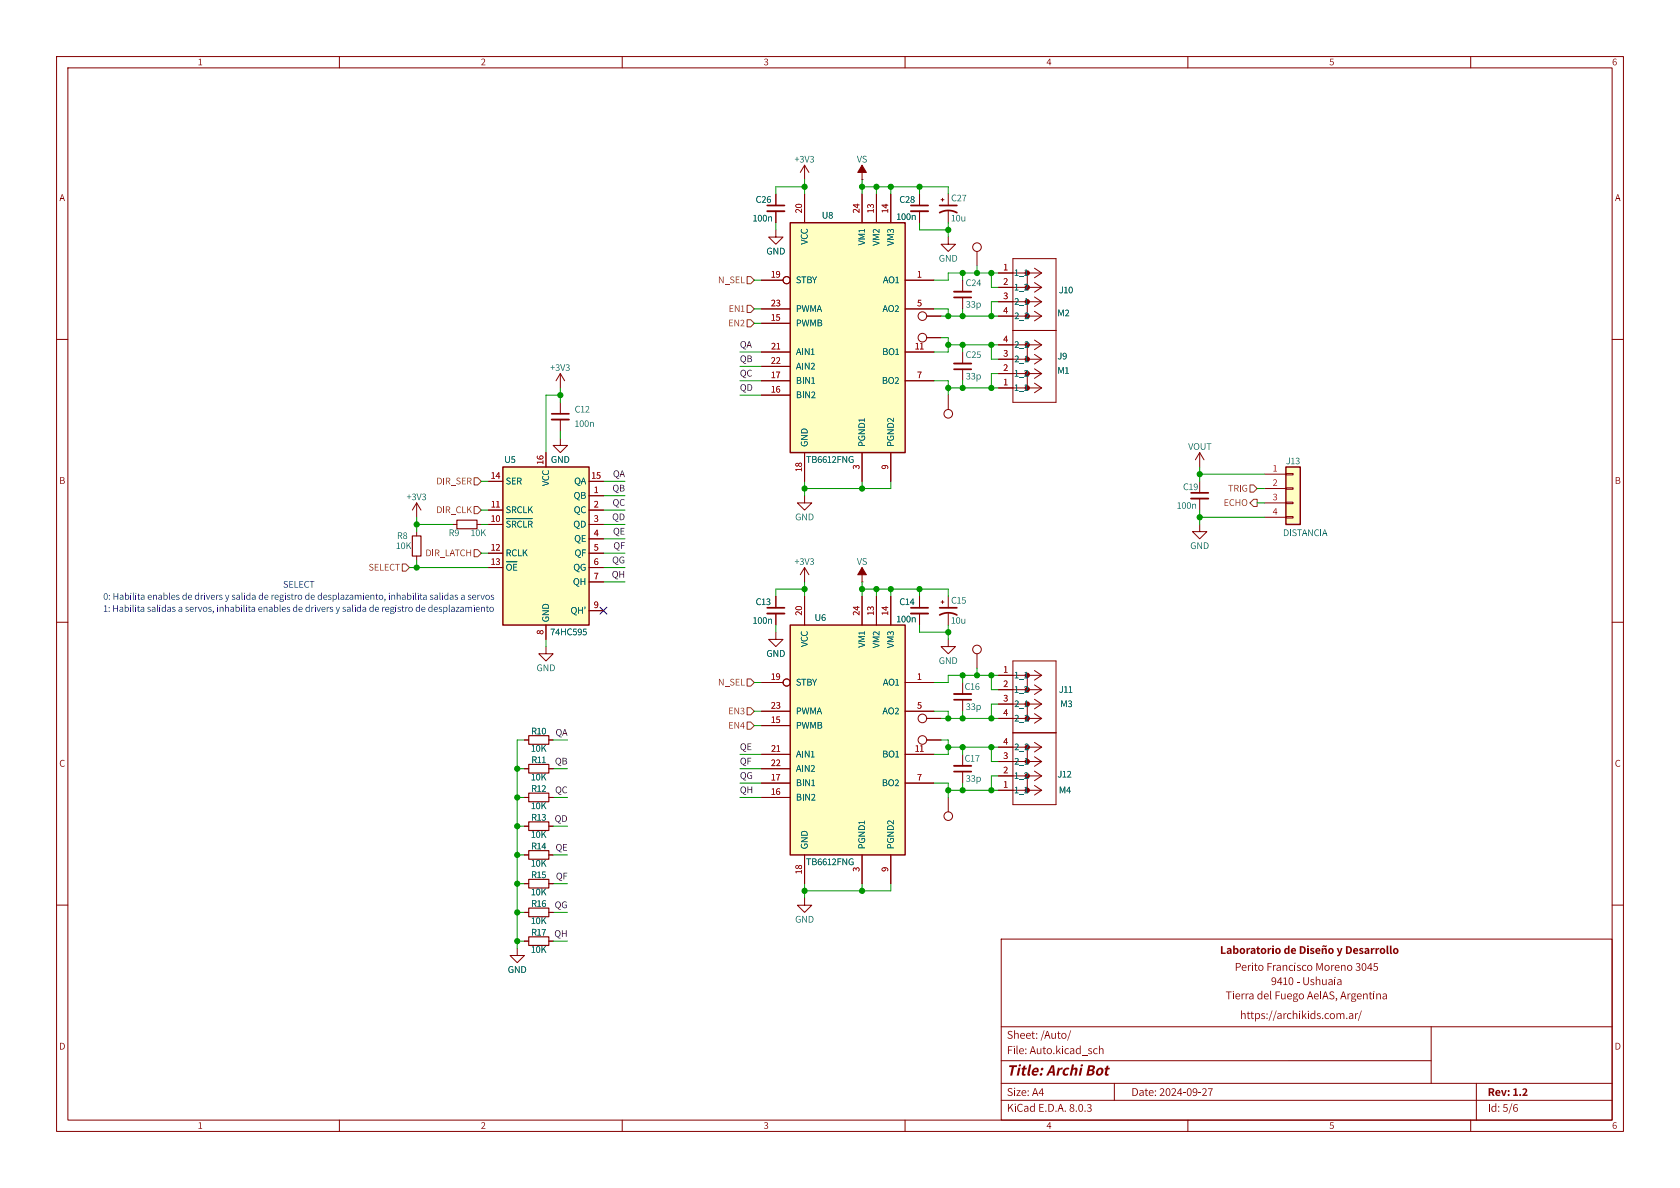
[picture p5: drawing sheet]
<svg xmlns="http://www.w3.org/2000/svg" width="297mm" height="210mm" viewBox="0 0 297 210" stroke-linecap="round" stroke-linejoin="round" font-family="sans-serif">
<defs><g id="words">
<text font-size="2.8" fill="#840000" x="178" y="191.2">Title:ArchiBot</text>
<g font-size="2.1" fill="#840000">
<text x="236.3" y="169.4">yDesarrollo</text>
<text x="178" y="184.4">Sheet:/Auto/</text>
<text x="219.2" y="180.9">https://archikids.com.ar/</text>
<text x="178" y="187.1">File:Auto.kicad_sch</text>
<text x="178" y="197.3">KiCadE.D.A.8.0.3</text>
<text x="178" y="194.5">Size:A4</text>
<text x="200" y="194.5">Date:2024-09-27</text>
<text x="263" y="194.5">Rev:1.2</text>
<text x="263" y="197.3">Id:5/6</text>
</g>
<g font-size="1.8" fill="#840000">
<text x="35" y="12.2">1</text>
<text x="85" y="12.2">2</text>
<text x="135" y="12.2">3</text>
<text x="185" y="12.2">4</text>
<text x="235" y="12.2">5</text>
<text x="285" y="12.2">6</text>
<text x="10.5" y="36.2">A</text>
<text x="285.5" y="36.2">A</text>
<text x="10.5" y="86.2">B</text>
<text x="285.5" y="86.2">B</text>
<text x="93.9" y="130.5">R10 QA</text>
<text x="10.5" y="136.2">C</text>
<text x="93.9" y="135.5">R11 QB</text>
<text x="285.5" y="136.2">C</text>
<text x="93.9" y="140.6">R12 QC</text>
<text x="93.9" y="145.7">R13 QD</text>
<text x="93.9" y="155.9">R15 QF</text>
<text x="93.9" y="150.8">R14 QE</text>
<text x="93.9" y="160.9">R16 QG</text>
<text x="93.9" y="166">R17 QH</text>
<text x="10.4" y="186.2">D</text>
<text x="285.4" y="186.2">D</text>
<text x="35" y="200.2">1</text>
<text x="85" y="200.2">2</text>
<text x="135" y="200.2">3</text>
<text x="185" y="200.2">4</text>
<text x="235" y="200.2">5</text>
<text x="285" y="200.2">6</text>
</g>
<g font-size="1.8" fill="#006464">
<text x="140.5" y="29.4">+3V3</text>
<text x="151.5" y="29.4">VS</text>
<text x="133.1" y="39.8">100n</text>
<text x="133.6" y="36.5">C26</text>
<text x="145.3" y="39.3">U8</text>
<text x="158.5" y="39.5">100n</text>
<text x="159" y="36.5">C28</text>
<text x="168.1" y="36.2">C27</text>
<text x="168.1" y="39.8">10u</text>
<text x="135.5" y="45.6">GND</text>
<text x="143.4" y="43.2" transform="rotate(-90 143.4 43.2)">VCC</text>
<text x="153.6" y="43.4" transform="rotate(-90 153.6 43.4)">VM1</text>
<text x="156.1" y="43.4" transform="rotate(-90 156.1 43.4)">VM2</text>
<text x="158.7" y="43.4" transform="rotate(-90 158.7 43.4)">VM3</text>
<text x="166" y="46.9">GND</text>
<text x="140.7" y="50.7">STBY</text>
<text x="156.1" y="50.7">AO1</text>
<text x="170.7" y="51.2">C24</text>
<text x="179.3" y="49.4">1_1</text>
<text x="179.3" y="52">1_2</text>
<text x="187.2" y="52.5">J10</text>
<text x="140.7" y="58.3">PWMB</text>
<text x="140.7" y="55.8">PWMA</text>
<text x="156" y="55.8">AO2</text>
<text x="170.8" y="55">33p</text>
<text x="179.3" y="54.5">2_1</text>
<text x="179.3" y="57.1">2_2</text>
<text x="186.9" y="56.5">M2</text>
<text x="140.7" y="63.4">AIN1</text>
<text x="140.7" y="65.9">AIN2</text>
<text x="156" y="63.4">BO1</text>
<text x="170.7" y="63.9">C25</text>
<text x="179.3" y="64.7">2_1</text>
<text x="179.3" y="62.1">2_2</text>
<text x="186.9" y="64.2">J9</text>
<text x="97.3" y="66.2">+3V3</text>
<text x="140.7" y="71">BIN2</text>
<text x="140.7" y="68.5">BIN1</text>
<text x="155.9" y="68.5">BO2</text>
<text x="170.8" y="67.7">33p</text>
<text x="179.3" y="69.8">1_1</text>
<text x="179.3" y="67.2">1_2</text>
<text x="186.9" y="66.7">M1</text>
<text x="101.6" y="73.6">C12</text>
<text x="101.6" y="76.1">100n</text>
<text x="89.2" y="82.5">U5</text>
<text x="97.4" y="82.5">GND</text>
<text x="142.5" y="82.5">TB6612FNG</text>
<text x="143.4" y="79" transform="rotate(-90 143.4 79)">GND</text>
<text x="153.6" y="79" transform="rotate(-90 153.6 79)">PGND1</text>
<text x="158.7" y="79" transform="rotate(-90 158.7 79)">PGND2</text>
<text x="210.1" y="80.2">VOUT</text>
<text x="227.3" y="82.7">J13</text>
<text x="71.9" y="89.1">+3V3</text>
<text x="89.4" y="86.3">SER</text>
<text x="97.7" y="85.9" transform="rotate(-90 97.7 85.9)">VCC</text>
<text x="101.4" y="88.8">QB</text>
<text x="101.5" y="86.3">QA</text>
<text x="209.1" y="87.3">C19</text>
<text x="70.2" y="95.9">R8</text>
<text x="79.3" y="95.4">R9</text>
<text x="83.2" y="95.4">10K</text>
<text x="89.4" y="93.9">~{SRCLR}</text>
<text x="89.4" y="91.3">SRCLK</text>
<text x="101.4" y="93.9">QD</text>
<text x="101.4" y="91.3">QC</text>
<text x="140.6" y="92.6">GND</text>
<text x="208.1" y="90.6">100n</text>
<text x="226.8" y="95.4">DISTANCIA</text>
<text x="70" y="97.7">10K</text>
<text x="89.4" y="99">RCLK</text>
<text x="89.4" y="101.5">~{OE}</text>
<text x="101.4" y="101.5">QG</text>
<text x="101.5" y="96.4">QE</text>
<text x="101.6" y="99">QF</text>
<text x="140.5" y="100.5">+3V3</text>
<text x="151.5" y="100.5">VS</text>
<text x="210.4" y="97.7">GND</text>
<text x="101.3" y="104">QH</text>
<text x="133.6" y="107.6">C13</text>
<text x="159" y="107.6">C14</text>
<text x="168.1" y="107.3">C15</text>
<text x="97.3" y="112.9">74HC595</text>
<text x="97.7" y="110" transform="rotate(-90 97.7 110)">GND</text>
<text x="100.9" y="109.1">QH'</text>
<text x="133.1" y="110.9">100n</text>
<text x="144" y="110.4">U6</text>
<text x="158.5" y="110.6">100n</text>
<text x="168.1" y="110.9">10u</text>
<text x="94.9" y="119.3">GND</text>
<text x="135.5" y="116.7">GND</text>
<text x="143.4" y="114.4" transform="rotate(-90 143.4 114.4)">VCC</text>
<text x="153.6" y="114.5" transform="rotate(-90 153.6 114.5)">VM1</text>
<text x="156.1" y="114.6" transform="rotate(-90 156.1 114.6)">VM2</text>
<text x="158.7" y="114.6" transform="rotate(-90 158.7 114.6)">VM3</text>
<text x="166" y="118">GND</text>
<text x="140.7" y="121.8">STBY</text>
<text x="156.1" y="121.8">AO1</text>
<text x="170.5" y="122.6">C16</text>
<text x="179.3" y="120.6">1_1</text>
<text x="179.3" y="123.1">1_2</text>
<text x="179.3" y="125.6">2_1</text>
<text x="187.2" y="123.1">J11</text>
<text x="187.5" y="125.6">M3</text>
<text x="93.9" y="130.5">R10</text>
<text x="140.7" y="129.4">PWMB</text>
<text x="140.7" y="126.9">PWMA</text>
<text x="156" y="126.9">AO2</text>
<text x="170.8" y="126.1">33p</text>
<text x="179.3" y="128.2">2_2</text>
<text x="93.9" y="133.5">10K</text>
<text x="93.9" y="135.5">R11</text>
<text x="140.7" y="134.5">AIN1</text>
<text x="140.7" y="137.1">AIN2</text>
<text x="156" y="134.5">BO1</text>
<text x="170.5" y="135.3">C17</text>
<text x="179.3" y="135.8">2_1</text>
<text x="179.3" y="133.3">2_2</text>
<text x="93.9" y="143.7">10K</text>
<text x="93.9" y="138.6">10K</text>
<text x="93.9" y="140.6">R12</text>
<text x="140.7" y="142.1">BIN2</text>
<text x="140.7" y="139.6">BIN1</text>
<text x="155.9" y="139.6">BO2</text>
<text x="170.8" y="138.8">33p</text>
<text x="179.3" y="140.9">1_1</text>
<text x="179.3" y="138.3">1_2</text>
<text x="186.9" y="138.1">J12</text>
<text x="187.2" y="140.9">M4</text>
<text x="93.9" y="148.7">10K</text>
<text x="93.9" y="145.7">R13</text>
<text x="93.9" y="153.8">10K</text>
<text x="93.9" y="155.9">R15</text>
<text x="93.9" y="150.8">R14</text>
<text x="142.5" y="153.6">TB6612FNG</text>
<text x="143.4" y="150.1" transform="rotate(-90 143.4 150.1)">GND</text>
<text x="153.6" y="150.1" transform="rotate(-90 153.6 150.1)">PGND1</text>
<text x="158.7" y="150.1" transform="rotate(-90 158.7 150.1)">PGND2</text>
<text x="93.9" y="158.9">10K</text>
<text x="93.9" y="160.9">R16</text>
<text x="93.9" y="164">10K</text>
<text x="93.9" y="166">R17</text>
<text x="140.6" y="163.7">GND</text>
<text x="89.8" y="172.6">GND</text>
<text x="93.9" y="169.1">10K</text>
</g>
<g font-size="1.8" fill="#a90000">
<text x="142" y="37.7" transform="rotate(-90 142 37.7)">20</text>
<text x="152.1" y="37.7" transform="rotate(-90 152.1 37.7)">24</text>
<text x="154.7" y="37.7" transform="rotate(-90 154.7 37.7)">13</text>
<text x="157.2" y="37.7" transform="rotate(-90 157.2 37.7)">14</text>
<text x="136.3" y="49.3">19</text>
<text x="162.2" y="49.3">1</text>
<text x="177.4" y="50.5">2</text>
<text x="177.4" y="53.1">3</text>
<text x="177.4" y="48">1</text>
<text x="136.3" y="54.4">23</text>
<text x="136.3" y="56.9">15</text>
<text x="162.1" y="54.4">5</text>
<text x="177.4" y="55.6">4</text>
<text x="136.3" y="64.5">22</text>
<text x="136.3" y="62">21</text>
<text x="161.8" y="62">11</text>
<text x="177.4" y="65.8">2</text>
<text x="177.4" y="63.2">3</text>
<text x="177.4" y="60.7">4</text>
<text x="136.3" y="69.6">16</text>
<text x="136.3" y="67.1">17</text>
<text x="162.1" y="67.1">7</text>
<text x="177.4" y="68.3">1</text>
<text x="96.3" y="82.1" transform="rotate(-90 96.3 82.1)">16</text>
<text x="142" y="83.4" transform="rotate(-90 142 83.4)">18</text>
<text x="152.1" y="83" transform="rotate(-90 152.1 83)">3</text>
<text x="157.2" y="83" transform="rotate(-90 157.2 83)">9</text>
<text x="225" y="83.6">1</text>
<text x="86.8" y="84.8">14</text>
<text x="86.8" y="89.9">11</text>
<text x="104.6" y="84.8">15</text>
<text x="105" y="89.9">2</text>
<text x="105" y="87.4">1</text>
<text x="225" y="86.1">2</text>
<text x="225" y="88.6">3</text>
<text x="86.8" y="92.5">10</text>
<text x="105" y="92.5">3</text>
<text x="105" y="95">4</text>
<text x="225" y="91.2">4</text>
<text x="86.8" y="97.5">12</text>
<text x="86.8" y="100.1">13</text>
<text x="105" y="97.5">5</text>
<text x="105" y="100.1">6</text>
<text x="105" y="102.6">7</text>
<text x="105" y="107.7">9</text>
<text x="96.3" y="112.2" transform="rotate(-90 96.3 112.2)">8</text>
<text x="142" y="108.8" transform="rotate(-90 142 108.8)">20</text>
<text x="152.1" y="108.8" transform="rotate(-90 152.1 108.8)">24</text>
<text x="154.7" y="108.8" transform="rotate(-90 154.7 108.8)">13</text>
<text x="157.2" y="108.8" transform="rotate(-90 157.2 108.8)">14</text>
<text x="177.4" y="119.1">1</text>
<text x="136.3" y="125.5">23</text>
<text x="136.3" y="120.4">19</text>
<text x="162.1" y="125.5">5</text>
<text x="162.2" y="120.4">1</text>
<text x="177.4" y="121.7">2</text>
<text x="177.4" y="124.2">3</text>
<text x="136.3" y="128">15</text>
<text x="177.4" y="131.8">4</text>
<text x="177.4" y="126.7">4</text>
<text x="136.3" y="135.6">22</text>
<text x="136.3" y="133.1">21</text>
<text x="161.8" y="133.1">11</text>
<text x="177.4" y="136.9">2</text>
<text x="177.4" y="134.4">3</text>
<text x="136.3" y="140.7">16</text>
<text x="136.3" y="138.2">17</text>
<text x="162.1" y="138.2">7</text>
<text x="177.4" y="139.4">1</text>
<text x="142" y="154.5" transform="rotate(-90 142 154.5)">18</text>
<text x="152.1" y="154.1" transform="rotate(-90 152.1 154.1)">3</text>
<text x="157.2" y="154.1" transform="rotate(-90 157.2 154.1)">9</text>
</g>
<g font-size="1.8" fill="#725600">
<text x="126.9" y="50.7">N_SEL</text>
<text x="128.7" y="58.3">EN2</text>
<text x="128.8" y="55.8">EN1</text>
<text x="77.1" y="86.3">DIR_SER</text>
<text x="217.1" y="87.5">TRIG</text>
<text x="77.1" y="91.3">DIR_CLK</text>
<text x="216.3" y="90.1">ECHO</text>
<text x="65.2" y="101.5">SELECT</text>
<text x="75.2" y="99">DIR_LATCH</text>
<text x="126.9" y="121.8">N_SEL</text>
<text x="128.7" y="126.9">EN3</text>
<text x="128.7" y="129.4">EN4</text>
</g>
<g font-size="1.8" fill="#0f0f0f">
<text x="130.8" y="64.2">QB</text>
<text x="130.8" y="61.7">QA</text>
<text x="130.8" y="66.8">QC</text>
<text x="130.8" y="69.3">QD</text>
<text x="108.3" y="87.1">QB</text>
<text x="108.3" y="89.6">QC</text>
<text x="108.4" y="84.6">QA</text>
<text x="108.2" y="92.2">QD</text>
<text x="108.4" y="94.7">QE</text>
<text x="108.2" y="99.8">QG</text>
<text x="108.4" y="97.3">QF</text>
<text x="108.2" y="102.3">QH</text>
<text x="130.8" y="132.8">QE</text>
<text x="130.8" y="135.4">QF</text>
<text x="130.8" y="137.9">QG</text>
<text x="130.8" y="140.4">QH</text>
</g>
<g font-size="1.8" fill="#0000c2">
<text x="18.2" y="106.7">0:Habilitaenablesdedriversysalidaderegistrodedesplazamiento,inhabilita salidasaservos</text>
<text x="50" y="104.5">SELECT</text>
<text x="18.3" y="108.8">1:Habilitasalidasaservos,inhabilita enablesdedriversysalidaderegistrodedesplazamiento</text>
</g>
</g></defs>
<g fill="none" stroke="#840000" stroke-width=".18">
<path d="M10 10h277v190h-277zM12 12h273v186h-273zM60 10v2M110 10v2M160 10v2M210 10v2M260 10v2M10 60h2M285 60h2M10 110h2M285 110h2M10 160h2"/>
<path d="M285 160h2M177 166h108v32h-108zM60 198v2M110 198v2M160 198v2M177 194.5h108M177 191.5h108M210 198v2M253 187.5h-76M260 198v2"/>
</g>
<g fill="#840000">
<path d="M179.7 184.8h.2v1.6l-.2-.2z"/>
<path d="M186.7 184.8h.2v1.1l.4-.6h.2l-.3 .4 .4 .6h-.2l-.3-.5-.2 .3v.2h-.2z"/>
<path d="M190.9 184.8h.2v1.5l-.2-.1a.43 .43 0 0 1-.5 .1 .43 .43 0 0 1-.2-.5h.1l.2 .4h.2l.2-.1v-.6l-.3-.1-.3 .4h-.1a.45 .45 0 0 1 .2-.4 .45 .45 0 0 1 .5 0z"/>
<path d="M194.3 184.8h.1v.7l.4-.2 .2 .2 .1 .8h-.2v-.6a.26 .26 0 0 0-.2-.3 .26 .26 0 0 0-.3 .2v.7h-.1z"/>
<circle cx="180.3" cy="188.3" r=".22"/>
<circle cx="191.3" cy="188.3" r=".22"/>
</g>
<path d="M177 181.5h108" fill="none" stroke="#840000" stroke-width=".18"/>
<g fill="#840000">
<path d="M215.8 167.3h.3v1.1h.6v.2h-.9z"/>
<path d="M216.9 167.7a.48 .48 0 0 1 .5-.1 .48 .48 0 0 1 .3 .4v.6h-.2v-.1a.34 .34 0 0 1-.4 .1 .34 .34 0 0 1-.2-.3l.4 .1 .1-.1v-.2l-.5 .2 .1-.2 .4-.1-.1-.2-.3 .1z"/>
<path d="M218 167.2h.3v.5a.48 .48 0 0 1 .7 .4 .48 .48 0 0 1-.8 .4v.1h-.2v-.7h.3v.4a.26 .26 0 0 0 .4-.2 .26 .26 0 0 0-.4-.2h-.3z"/>
<path d="M219.3 167.7a.52 .52 0 0 1 .8 .1 .52 .52 0 0 1-.3 .8 .52 .52 0 0 1-.7-.5h.3a.25 .25 0 0 0 .4 .3 .25 .25 0 0 0 0-.5 .21 .21 0 0 0-.3-.1 .21 .21 0 0 0-.1 .3h-.3z"/>
<path d="M220.4 167.6h.2v.2l.2-.2h.2v.2l-.4 .2v.6h-.2z"/>
<path d="M221.1 167.7a.48 .48 0 0 1 .5-.1 .48 .48 0 0 1 .3 .4v.6h-.2v-.1a.34 .34 0 0 1-.4 .1 .34 .34 0 0 1-.2-.3l.4 .1 .2-.1v-.2l-.6 .2 .1-.2 .5-.1-.2-.2-.3 .1z"/>
<path d="M222.3 167.3h.2v.3h.3v.2h-.3v.5v.1h.3v.2h-.4l-.1-.1-.1-.7h-.1v-.2h.1z"/>
<path d="M223 167.7a.52 .52 0 0 1 .8 .1 .52 .52 0 0 1-.3 .8 .52 .52 0 0 1-.6-.5h.3a.25 .25 0 0 0 .3 .3 .25 .25 0 0 0 .1-.5 .21 .21 0 0 0-.3-.1 .21 .21 0 0 0-.1 .3h-.3z"/>
<path d="M224.1 167.6h.2l.1 .2 .2-.2h.2l-.1 .2-.3 .2v.6h-.3z"/>
<path d="M224.9 167.6h.3v1h-.3z"/>
<path d="M225.6 167.7a.52 .52 0 0 1 .8 .1 .52 .52 0 0 1-.3 .8 .52 .52 0 0 1-.7-.5h.3a.25 .25 0 0 0 .4 .3 .25 .25 0 0 0 0-.5 .21 .21 0 0 0-.3-.1 .21 .21 0 0 0-.1 .3h-.3z"/>
<path d="M227.7 167.2h.3v1.4h-.3v-.1a.43 .43 0 0 1-.5 .1 .43 .43 0 0 1-.2-.5h.3l.2 .3 .2-.1-.1-.5h-.2l-.1 .3h-.3l.2-.5 .5 .1z"/>
<path d="M228.4 167.7a.46 .46 0 0 1 .5-.1 .46 .46 0 0 1 .2 .6h-.7v-.2l.5-.1a.28 .28 0 0 0-.5 .2 .28 .28 0 0 0 .4 .3h.2l.1 .1a.55 .55 0 0 1-.8 0 .55 .55 0 0 1 .1-.8z"/>
<path d="M229.8 167.3h.4a.69 .69 0 0 1 .6 .6 .69 .69 0 0 1-.6 .7h-.4v-.2h.3a.45 .45 0 0 0 .4-.5 .45 .45 0 0 0-.4-.4v.9h-.3z"/>
<path d="M231.1 167.6h.3v1h-.3z"/>
<path d="M231.7 167.7l.5-.1 .2 .1-.2 .2a.17 .17 0 0 0-.2-.1 .17 .17 0 0 0-.1 .1 .4 .4 0 0 1 .5 .6 .4 .4 0 0 1-.7 .1l-.1-.1 .1-.2 .4 .1-.2-.2a.31 .31 0 0 1-.3-.2 .31 .31 0 0 1 .1-.3z"/>
<path d="M232.7 167.7a.46 .46 0 0 1 .6-.1 .46 .46 0 0 1 .1 .6h-.7v-.2l.5-.1a.28 .28 0 0 0-.5 .2 .28 .28 0 0 0 .4 .3h.2l.1 .1a.55 .55 0 0 1-.8 0 .55 .55 0 0 1 .1-.8z"/>
<path d="M233.7 167.6h.2v.1a.36 .36 0 0 1 .4-.1 .36 .36 0 0 1 .3 .4v.6h-.3v-.6a.18 .18 0 0 0-.1-.2 .18 .18 0 0 0-.3 .1v.7h-.2z"/>
<path d="M233.8 167.2l.2-.1 .3 .1 .3-.1-.1 .2-.2 .1-.3-.1-.2 .1z"/>
<path d="M234.9 167.7a.52 .52 0 0 1 .9 .1 .52 .52 0 0 1-.3 .8 .52 .52 0 0 1-.7-.5h.3a.25 .25 0 0 0 .3 .3 .25 .25 0 0 0 .1-.5 .21 .21 0 0 0-.3-.1 .21 .21 0 0 0-.1 .3h-.3z"/>
<path d="M245.1 167.2h.3l.1 1.4h-.3l-.1-.2z"/>
<path d="M245.7 167.2h.3l.1 1.4h-.3l-.1-.2z"/>
<path d="M218.5 170.2h.4a.42 .42 0 0 1 .5 .4 .42 .42 0 0 1-.5 .5h-.3v.5h-.1v-.7a.53 .53 0 0 0 .7-.3l-.1-.2h-.5v.5h-.1z"/>
<path d="M219.7 170.7a.42 .42 0 0 1 .5-.1 .42 .42 0 0 1 .2 .5h-.8v-.1h.6a.32 .32 0 0 0-.4-.3 .32 .32 0 0 0-.1 .6l.2 .2 .4-.1v.1a.53 .53 0 0 1-.7-.1 .53 .53 0 0 1 .1-.7z"/>
<path d="M220.6 170.6h.1l.1 .2 .2-.2h.2l-.4 .3v.7h-.2z"/>
<path d="M221.3 170.6h.2v1h-.2z"/>
<path d="M221.9 170.3h.1v.3h.3v.1h-.3v.6l.3 .3h-.2l-.2-.1v-.8h-.2v-.1h.2z"/>
<path d="M222.6 170.7a.49 .49 0 0 1 .7 .1 .49 .49 0 0 1-.2 .7 .49 .49 0 0 1-.7-.3v-.1h.2a.35 .35 0 0 0 .5 .4 .35 .35 0 0 0 .1-.6l-.4-.2-.2 .4h-.2z"/>
<path d="M224.1 170.2h.8v.2h-.7v.4h.6v.2h-.6v.6h-.1z"/>
<path d="M225 170.6h.2v.2l.2-.2h.2l-.4 .3v.7h-.2z"/>
<path d="M225.7 170.7a.42 .42 0 0 1 .5-.1 .42 .42 0 0 1 .2 .4v.6l-.1-.1a.35 .35 0 0 1-.4 .1 .35 .35 0 0 1-.3-.3h.2a.26 .26 0 0 0 .2 .2 .26 .26 0 0 0 .3-.1v-.3l-.7 .2 .1-.2 .4-.1a.19 .19 0 0 0 .1-.3 .19 .19 0 0 0-.3 0l-.1 .1z"/>
<path d="M226.8 170.6h.1v.1l.3-.1 .3 .1 .1 .9h-.2v-.6a.26 .26 0 0 0-.2-.3 .26 .26 0 0 0-.3 .2v.7h-.1z"/>
<path d="M228 170.7l.4-.1 .2 .1-.1 .1a.36 .36 0 0 0-.5 .3 .36 .36 0 0 0 .6 .3v.1a.52 .52 0 0 1-.7-.1 .52 .52 0 0 1 .1-.7z"/>
<path d="M228.9 170.6h.1v1h-.1z"/>
<path d="M229.4 170.6h.4l.2 .1-.1 .1a.22 .22 0 0 0-.3-.2 .22 .22 0 0 0-.1 .3 .22 .22 0 0 0 .2 .2 .35 .35 0 0 1 .1 .5 .35 .35 0 0 1-.5-.1l.1-.1a.23 .23 0 0 0 .3 .2 .23 .23 0 0 0 .1-.3 .23 .23 0 0 0-.3-.2l-.2-.2z"/>
<path d="M230.3 170.7l.4-.1 .2 .1v.1a.36 .36 0 0 0-.6 .3 .36 .36 0 0 0 .6 .3l.1 .1a.52 .52 0 0 1-.8-.1 .52 .52 0 0 1 .1-.7z"/>
<path d="M231.2 170.7a.49 .49 0 0 1 .7 .1 .49 .49 0 0 1-.1 .7 .49 .49 0 0 1-.7-.3v-.1h.1a.35 .35 0 0 0 .5 .4 .35 .35 0 0 0 .1-.6l-.3-.2-.3 .4h-.1z"/>
<path d="M232.7 170.2h.2l.4 1.1 .4-1.1h.1v1.4h-.1v-1.2l-.4 1.1h-.1l-.4-1.1 .1 1.2h-.2z"/>
<path d="M234.3 170.7a.49 .49 0 0 1 .7 .1 .49 .49 0 0 1-.2 .7 .49 .49 0 0 1-.7-.3v-.1h.2a.35 .35 0 0 0 .5 .4 .35 .35 0 0 0 .1-.6l-.4-.2-.2 .4h-.2z"/>
<path d="M235.3 170.6h.2v.2l.2-.2h.2l-.4 .3v.7h-.2z"/>
<path d="M236.1 170.7a.42 .42 0 0 1 .5-.1 .42 .42 0 0 1 .2 .5h-.7v-.1h.6a.32 .32 0 0 0-.5-.3 .32 .32 0 0 0-.1 .6l.3 .2 .3-.1 .1 .1a.53 .53 0 0 1-.8-.1 .53 .53 0 0 1 .1-.7z"/>
<path d="M237.1 170.6h.1v.1l.3-.1 .3 .1 .1 .9h-.2v-.6a.26 .26 0 0 0-.2-.3 .26 .26 0 0 0-.3 .2v.7h-.1z"/>
<path d="M238.3 170.7a.49 .49 0 0 1 .7 .1 .49 .49 0 0 1-.2 .7 .49 .49 0 0 1-.7-.3v-.1h.2a.35 .35 0 0 0 .5 .4 .35 .35 0 0 0 .1-.6l-.4-.2-.2 .4h-.2z"/>
<path d="M239.7 170.4a.39 .39 0 0 1 .6-.1 .39 .39 0 0 1-.1 .6 .42 .42 0 0 1 .2 .7 .42 .42 0 0 1-.7-.1v-.2a.32 .32 0 0 0 .4 .3 .32 .32 0 0 0 .2-.4 .32 .32 0 0 0-.4-.2v-.1a.28 .28 0 0 0 .4-.2 .28 .28 0 0 0-.2-.4 .28 .28 0 0 0-.3 .2z"/>
<path d="M240.9 170.4a.52 .52 0 0 1 .6 .1 .52 .52 0 0 1 .1 .6 .45 .45 0 0 1-.5 .5 .45 .45 0 0 1-.4-.6l.2-.1v.2a.31 .31 0 0 0 .3 .4 .31 .31 0 0 0 .2-.5 .37 .37 0 0 0 0-.4 .37 .37 0 0 0-.5-.1v.4h-.2z"/>
<path d="M242.3 170.3h.1v1.3h-.1v-1.2l-.4 .7h.7v.1h-.9z"/>
<path d="M242.9 170.3h.7v.1h-.6v.4a.46 .46 0 0 1 .6 .3 .46 .46 0 0 1-.3 .6 .46 .46 0 0 1-.6-.2l.1-.1a.33 .33 0 0 0 .5 .1 .33 .33 0 0 0 .1-.4 .33 .33 0 0 0-.5-.1z"/>
<path d="M224.9 172.9a.62 .62 0 0 1 .7 .2 .62 .62 0 0 1-.1 .8l-.3 .3-.4-.2 .1-.1a.5 .5 0 0 0 .6-.2 .5 .5 0 0 0-.1-.6 .27 .27 0 0 0-.4-.1 .27 .27 0 0 0 0 .5 .27 .27 0 0 0 .4-.2h.1a.39 .39 0 0 1-.6 .2 .39 .39 0 0 1 0-.6z"/>
<path d="M226.3 172.8h.2v1.3h-.1v-1.1l-.5 .6h.8v.2h-.9z"/>
<path d="M226.9 172.9l.4-.1v1.2h.3v.1h-.7v-.1h.3v-1h-.3z"/>
<path d="M228 172.9a.52 .52 0 0 1 .6 .1 .52 .52 0 0 1 0 .6 .45 .45 0 0 1-.5 .6 .45 .45 0 0 1-.3-.7l.1-.1a.32 .32 0 0 0 .1 .5 .32 .32 0 0 0 .4-.1 .64 .64 0 0 0-.3-.9l-.2 .5h-.1z"/>
<path d="M229.2 173.5h.5v.2h-.5z"/>
<path d="M230.4 172.7h.2v.9a.35 .35 0 0 0 .3 .4 .35 .35 0 0 0 .3-.4v-.9h.2v.9a.5 .5 0 0 1-.5 .6 .5 .5 0 0 1-.5-.6z"/>
<path d="M231.8 173.2l.4-.1 .1 .1v.1a.22 .22 0 0 0-.3-.1 .22 .22 0 0 0-.2 .2 .22 .22 0 0 0 .3 .2 .35 .35 0 0 1 .1 .5 .35 .35 0 0 1-.5-.1h.1a.23 .23 0 0 0 .3 .1 .23 .23 0 0 0 .1-.3 .23 .23 0 0 0-.3-.2l-.2-.2z"/>
<path d="M232.6 172.6h.2v.7l.3-.2 .3 .2v.8h-.1v-.6a.26 .26 0 0 0-.2-.3 .26 .26 0 0 0-.3 .2v.7h-.2z"/>
<path d="M233.7 173.1h.2v.6a.25 .25 0 0 0 .2 .3 .25 .25 0 0 0 .3-.2v-.7h.1v1h-.1v-.1l-.4 .2-.3-.3z"/>
<path d="M234.9 173.2a.42 .42 0 0 1 .4-.1 .42 .42 0 0 1 .3 .4v.6l-.1-.1a.35 .35 0 0 1-.4 .2 .35 .35 0 0 1-.3-.3h.2a.26 .26 0 0 0 .2 .1 .26 .26 0 0 0 .2-.1v-.3l-.6 .3 .1-.2 .4-.2a.19 .19 0 0 0 .1-.3 .19 .19 0 0 0-.3 0l-.2 .1z"/>
<path d="M235.9 173.1h.2v1h-.2z"/>
<path d="M236.4 173.2a.42 .42 0 0 1 .5-.1 .42 .42 0 0 1 .3 .4v.6l-.2-.1a.35 .35 0 0 1-.4 .2 .35 .35 0 0 1-.2-.3h.1a.26 .26 0 0 0 .3 .1 .26 .26 0 0 0 .2-.1v-.3l-.6 .3 .1-.3 .4-.1a.21 .21 0 0 0 0-.3 .21 .21 0 0 0-.4 .1z"/>
<path d="M216.7 175.3h1v.1h-.4v1.2h-.1v-1.2h-.5z"/>
<path d="M218 175.6h.1v1h-.1z"/>
<path d="M218.5 175.7a.42 .42 0 0 1 .6 0 .42 .42 0 0 1 .1 .5h-.7v-.1h.6a.32 .32 0 0 0-.4-.3 .32 .32 0 0 0-.1 .5l.2 .2h.4v.1a.53 .53 0 0 1-.7-.1 .53 .53 0 0 1 0-.8z"/>
<path d="M219.5 175.6h.1l.1 .2 .1-.2h.2l-.3 .4v.6h-.2z"/>
<path d="M220.2 175.6h.1l.1 .2 .2-.2h.2l-.4 .4v.6h-.2z"/>
<path d="M220.9 175.7a.42 .42 0 0 1 .4-.1 .42 .42 0 0 1 .3 .4v.6l-.1-.1a.35 .35 0 0 1-.4 .2 .35 .35 0 0 1-.3-.3h.2a.26 .26 0 0 0 .2 .2 .26 .26 0 0 0 .3-.2v-.3l-.7 .3 .2-.3 .4-.1a.21 .21 0 0 0-.1-.3 .21 .21 0 0 0-.3 .1z"/>
<path d="M223 175.2h.2v1.4l-.2-.1a.43 .43 0 0 1-.5 .1 .43 .43 0 0 1-.2-.5h.1l.2 .4h.2l.2-.1v-.6l-.3-.1-.3 .4h-.1a.45 .45 0 0 1 .2-.4 .45 .45 0 0 1 .5 0z"/>
<path d="M223.6 175.7a.42 .42 0 0 1 .5 0 .42 .42 0 0 1 .2 .5h-.7v-.1h.6a.32 .32 0 0 0-.5-.3 .32 .32 0 0 0-.1 .5l.2 .2h.4l.1 .1a.53 .53 0 0 1-.8-.1 .53 .53 0 0 1 .1-.8z"/>
<path d="M224.5 175.2h.2l.1 1.5-.2-.2z"/>
<path d="M225.5 175.3h.8v.1h-.6v.5h.5v.1h-.5v.6h-.2z"/>
<path d="M226.5 175.6h.1v.7a.25 .25 0 0 0 .2 .2 .25 .25 0 0 0 .3-.1v-.8h.2v1h-.2v-.1l-.3 .2-.3-.3z"/>
<path d="M227.7 175.7a.42 .42 0 0 1 .5 0 .42 .42 0 0 1 .2 .5h-.7v-.1h.6a.32 .32 0 0 0-.5-.3 .32 .32 0 0 0-.1 .5l.2 .2h.4l.1 .1a.53 .53 0 0 1-.8-.1 .53 .53 0 0 1 .1-.8z"/>
<path d="M228.7 175.7l.8-.1v.2h-.2a.4 .4 0 0 1-.1 .4 .4 .4 0 0 1-.4 .1v.2h.1a.37 .37 0 0 1 .6 .3 .49 .49 0 0 1-.4 .3 .49 .49 0 0 1-.5-.3l.6 .2a.17 .17 0 0 0 .2-.2 .17 .17 0 0 0-.3-.1l-.3-.1-.2 .2 .1-.5-.1-.3h.2a.23 .23 0 0 0 .3 .2 .23 .23 0 0 0 0-.4 .23 .23 0 0 0-.3 .1l-.2 .1z"/>
<path d="M229.8 175.7a.49 .49 0 0 1 .7 .1 .49 .49 0 0 1-.2 .7 .49 .49 0 0 1-.7-.2v-.2h.2a.35 .35 0 0 0 .4 .4 .35 .35 0 0 0 .1-.6l-.3-.2-.2 .4h-.2z"/>
<path d="M231.5 175.3h.2l.5 1.3h-.2l-.4-1.2-.4 1.2h-.1z"/>
<path d="M231.3 176.1h.6v.1h-.6z"/>
<path d="M232.4 175.7a.42 .42 0 0 1 .6 0 .42 .42 0 0 1 .1 .5h-.7v-.1h.6a.32 .32 0 0 0-.4-.3 .32 .32 0 0 0-.2 .5l.3 .2h.3l.1 .1a.53 .53 0 0 1-.7-.1 .53 .53 0 0 1 0-.8z"/>
<path d="M233.4 175.3h.2v1.3h-.2z"/>
<path d="M234.2 175.3h.2l.5 1.3h-.2l-.4-1.2-.4 1.2h-.1z"/>
<path d="M234 176.1h.6v.1h-.6z"/>
<path d="M235.2 175.4l.4-.1 .3 .1-.1 .1a.27 .27 0 0 0-.4-.1 .27 .27 0 0 0 0 .4l.2 .1a.44 .44 0 0 1 .2 .7 .44 .44 0 0 1-.7-.1v-.1a.32 .32 0 0 0 .4 .2 .32 .32 0 0 0 .1-.5l-.5-.3z"/>
<path d="M236.2 176.5a.22 .22 0 0 1 .2 .2 .22 .22 0 0 1-.3 .2l.2-.2v-.2v.1h-.1z"/>
<path d="M237.4 175.3h.2l.4 1.3h-.1l-.4-1.2-.4 1.2h-.2z"/>
<path d="M237.2 176.1h.6v.1h-.6z"/>
<path d="M238.2 175.6h.2v.2l.2-.2h.2l-.4 .4v.6h-.2z"/>
<path d="M239 175.7l.8-.1v.2h-.3a.4 .4 0 0 1 0 .4 .4 .4 0 0 1-.4 .1v.2h.1a.37 .37 0 0 1 .6 .3 .49 .49 0 0 1-.5 .3 .49 .49 0 0 1-.5-.3l.6 .2a.17 .17 0 0 0 .2-.2 .17 .17 0 0 0-.2-.1l-.3-.1-.3 .2 .2-.5-.1-.3h.1a.23 .23 0 0 0 .4 .2 .23 .23 0 0 0 0-.4 .23 .23 0 0 0-.4 .1l-.1 .1z"/>
<path d="M240 175.7a.42 .42 0 0 1 .5 0 .42 .42 0 0 1 .2 .5h-.7v-.1h.6a.32 .32 0 0 0-.5-.3 .32 .32 0 0 0-.1 .5l.3 .2h.3l.1 .1a.53 .53 0 0 1-.7-.1 .53 .53 0 0 1 0-.8z"/>
<path d="M241 175.6h.1v.2l.3-.2 .3 .1 .1 .9h-.2v-.6a.26 .26 0 0 0-.2-.3 .26 .26 0 0 0-.3 .2v.7h-.1z"/>
<path d="M242.2 175.3h.1v.3h.3v.2h-.3v.5l.3 .3-.2 .1-.2-.2-.1-.7h-.1v-.2h.2z"/>
<path d="M242.8 175.6h.2v1h-.2z"/>
<path d="M243.3 175.6h.1l.1 .2 .3-.2 .2 .1 .1 .9h-.1v-.6a.26 .26 0 0 0-.2-.3 .26 .26 0 0 0-.3 .2v.7h-.2z"/>
<path d="M244.4 175.7a.42 .42 0 0 1 .5-.1 .42 .42 0 0 1 .3 .4v.6l-.2-.1a.35 .35 0 0 1-.3 .2 .35 .35 0 0 1-.3-.3h.1a.26 .26 0 0 0 .3 .2 .26 .26 0 0 0 .2-.2v-.3l-.6 .3 .1-.3 .4-.1a.21 .21 0 0 0 0-.3 .21 .21 0 0 0-.3 .1z"/>
<circle cx="225.1" cy="167.3" r=".16"/>
<circle cx="231.2" cy="167.3" r=".16"/>
<circle cx="221.4" cy="170.3" r=".11"/>
<circle cx="228.9" cy="170.3" r=".11"/>
<circle cx="236" cy="172.8" r=".11"/>
<circle cx="218" cy="175.3" r=".11"/>
<circle cx="242.9" cy="175.3" r=".11"/>
</g>
<g fill="none" stroke="#840000" stroke-width=".18">
<path d="M162.6 34.3v2M162.6 37.3v2.1M166.4 35.3h.5M166.6 35.1v.5M167.6 34.3v2M167.6 37.3v2.1M163.8 59.7h2.6M167.6 41.9v1.3h1.3l-1.3 1.3-1.2-1.3h1.2M172.7 44.5v2.5M170.2 62.2v2.1M170.2 65.3v2M212.1 80v2.6"/>
<path d="M212.1 85.1v2M212.1 88.1v2.1M212.1 80l-.8 1.3M212.1 80l.8 1.3M166.4 106.4h.5M166.6 106.2v.5M167.6 113v1.3h1.3l-1.3 1.3-1.2-1.3h1.2M167.6 105.4v2M167.6 108.5v2M172.7 115.6v2.5M163.8 127h2.6M167.6 141v2.5"/>
<path d="M197 191.5v3M253 181.5v10M261 191.5v6.5"/>
<circle cx="163.1" cy="59.7" r=".76"/>
<circle cx="172.7" cy="43.7" r=".76"/>
<circle cx="172.7" cy="114.8" r=".76"/>
<circle cx="163.1" cy="127" r=".76"/>
<circle cx="167.6" cy="144.3" r=".76"/>
</g>
<path d="M161 37.3h3.1M168.7 64.3h3M210.6 88.1h3" fill="none" stroke="#840000" stroke-width=".33"/>
<path d="M161 36.3h3.1M166.1 37.6a3.2 3.2 0 0 1 3.1 0M166.1 36.3h3.1M168.7 65.3h3M210.6 87.1h3M166.1 108.7a3.2 3.2 0 0 1 3.1 0M166.1 107.4h3.1" fill="none" stroke="#840000" stroke-width=".3"/>
<path d="M227.3 82.6h2.6v10.1h-2.6z" fill="#ffffc2"/>
<g fill="none" stroke="#840000" stroke-width=".18">
<path d="M137.2 34.3v2M137.2 37.3v2.1M142.2 29.2v2.6M142.2 29.2l-.7 1.3M142.2 29.2l.8 1.3M152.4 31.8h.1M152.4 29.2v2.6M142.2 87.6v1.3h1.3l-1.3 1.3-1.2-1.3h1.2M212.1 92.7v1.3h1.3l-1.3 1.3-1.3-1.3h1.3M223.5 83.8h3.8M223.5 86.4h3.8M223.5 88.9h3.8"/>
<path d="M223.5 91.4h3.8M227.3 91.3h1.3v.3h-1.3zM227.3 88.8h1.3v.2h-1.3zM227.3 86.2h1.3v.3h-1.3zM227.3 83.7h1.3v.2h-1.3zM137.2 111.8v1.2h1.2l-1.2 1.3-1.3-1.3h1.3M137.2 105.4v2M137.2 108.5v2M142.2 100.3l-.7 1.3M142.2 100.3v2.6M142.2 100.3l.8 1.3M152.4 102.9h.1"/>
<path d="M152.4 100.3v2.6M162.6 105.4v2M162.6 108.5v2M92.7 166.4h.8"/>
</g>
<path d="M227.3 82.6h2.6v10.1h-2.6z" fill="none" stroke="#840000" stroke-width=".25"/>
<g fill="#840000" stroke="#840000" stroke-width=".18">
<path d="M152.4 100.3l.8 1.3h-1.6z"/>
<path d="M152.4 29.2l.8 1.3h-1.6z"/>
</g>
<path d="M93.5 165.6h3.5v1.5h-3.5z" fill="none" stroke="#840000" stroke-width=".2"/>
<path d="M135.6 37.3h3.1M135.6 108.5h3.1M161 108.5h3.1" fill="none" stroke="#840000" stroke-width=".33"/>
<path d="M135.6 36.3h3.1M135.6 107.4h3.1M161 107.4h3.1" fill="none" stroke="#840000" stroke-width=".3"/>
<path d="M139.7 110.5h20.3v40.6h-20.3z" fill="#ffffc2"/>
<path d="M139.7 110.5h20.3v40.6h-20.3z" fill="none" stroke="#840000" stroke-width=".25"/>
<g fill="none" stroke="#840000" stroke-width=".18">
<path d="M137.2 40.6v1.3h1.2l-1.2 1.3-1.3-1.3h1.3M170.2 49.5v2.1M170.2 52.6v2M176.5 55.9h7.6M176.5 53.3h7.6M176.5 50.8h7.6M176.5 48.3h7.6M179.1 58.4h7.6M179.1 45.7h7.6v25.4h-7.6zM181.6 48.3v2.5M181.6 53.3v2.6M182.9 55l1.2 .9"/>
<path d="M182.9 52.5l1.2 .8M182.9 50l1.2 .8M182.9 47.4l1.2 .9M184.1 55.9l-1.2 .8M184.1 53.3l-1.2 .9M184.1 50.8l-1.2 .8M184.1 48.3l-1.2 .8M167.6 69.9v2.5M176.5 61h7.6M176.5 63.5h7.6M176.5 66h7.6M176.5 68.6h7.6"/>
<path d="M181.6 61v2.5M181.6 66v2.6M182.9 60.1l1.2 .9M182.9 62.7l1.2 .8M182.9 65.2l1.2 .8M182.9 67.7l1.2 .9M184.1 61l-1.2 .8M184.1 63.5l-1.2 .8M184.1 66l-1.2 .9M184.1 68.6l-1.2 .8M142.2 105.4v5.1M152.4 105.4v5.1"/>
<path d="M154.9 105.4v5.1M157.5 105.4v5.1M176.5 119.4h7.6M179.1 116.8h7.6v25.4h-7.6zM181.6 119.4v2.5M182.9 118.5l1.2 .9M184.1 119.4l-1.2 .8M134.6 120.7h3.8M134.6 133.4h5.1M134.6 128.3h5.1M134.6 138.4h5.1M134.6 135.9h5.1"/>
<path d="M134.6 125.7h5.1M160 120.7h5.1M160 133.4h5.1M160 138.4h5.1M160 125.7h5.1M163.8 130.8h2.6M170.2 120.7v2M170.2 123.7v2M170.2 133.4v2M170.2 136.4v2M176.5 132.1h7.6M176.5 134.6h7.6"/>
<path d="M176.5 137.2h7.6M176.5 139.7h7.6M176.5 127h7.6M176.5 124.5h7.6M176.5 121.9h7.6M179.1 129.5h7.6M181.6 124.5v2.5M181.6 132.1v2.5M181.6 137.2v2.5M182.9 131.2l1.2 .9M182.9 133.8l1.2 .8M182.9 136.3l1.2 .9"/>
<path d="M182.9 138.9l1.2 .8M182.9 126.2l1.2 .8M182.9 123.6l1.2 .9M182.9 121.1l1.2 .8M184.1 132.1l-1.2 .8M184.1 134.6l-1.2 .9M184.1 137.2l-1.2 .8M184.1 139.7l-1.2 .8M184.1 127l-1.2 .8M184.1 124.5l-1.2 .8M184.1 121.9l-1.2 .9M134.6 141h5.1"/>
<path d="M142.2 151.1v5.1M152.4 151.1v5.1M157.5 151.1v5.1M91.4 167.6v1.3h1.3l-1.3 1.3-1.2-1.3h1.2"/>
<circle cx="167.6" cy="73.2" r=".76"/>
<circle cx="139.1" cy="120.6" r=".63"/>
<circle cx="163.1" cy="130.8" r=".76"/>
</g>
<path d="M168.7 51.6h3M168.7 122.7h3M168.7 135.4h3" fill="none" stroke="#840000" stroke-width=".33"/>
<path d="M168.7 52.6h3M168.7 123.7h3M168.7 136.4h3" fill="none" stroke="#840000" stroke-width=".3"/>
<path d="M139.7 39.4h20.3v40.6h-20.3z" fill="#ffffc2"/>
<path d="M139.7 39.4h20.3v40.6h-20.3z" fill="none" stroke="#840000" stroke-width=".25"/>
<g fill="none" stroke="#840000" stroke-width=".18">
<path d="M142.2 34.3v5.1M152.4 34.3v5.1M154.9 34.3v5.1M157.5 34.3v5.1M134.6 49.5h3.8M134.6 57.2h5.1M134.6 54.6h5.1M160 49.5h5.1M160 54.6h5.1M163.8 55.9h2.6M99.1 77.5v1.2h1.2l-1.2 1.3-1.3-1.3h1.3M99.1 66v2.6"/>
<path d="M99.1 71.1v2.1M99.1 74.2v2M99.1 66l-.8 1.3M99.1 66l.7 1.3M134.6 62.2h5.1M134.6 69.9h5.1M134.6 67.3h5.1M134.6 64.8h5.1M160 62.2h5.1M160 67.3h5.1M73.7 88.9l-.8 1.3M73.7 88.9v2.5"/>
<path d="M73.7 94v.7M73.7 98.3v.8M73.7 88.9l.7 1.3M142.2 80v5.1M152.4 80v5.1M157.5 80v5.1M92.7 156.2h.8M92.7 146.1h.8M92.7 151.1h.8M92.7 141h.8M142.2 158.8v1.2h1.3l-1.3 1.3-1.2-1.3h1.2M92.7 161.3h.8"/>
<circle cx="139.1" cy="49.5" r=".63"/>
<circle cx="163.1" cy="55.9" r=".76"/>
</g>
<path d="M72.9 94.7h1.5v3.6h-1.5zM93.5 155.4h3.5v1.6h-3.5zM93.5 145.3h3.5v1.5h-3.5zM93.5 150.4h3.5v1.5h-3.5zM93.5 140.2h3.5v1.5h-3.5zM93.5 160.5h3.5v1.6h-3.5z" fill="none" stroke="#840000" stroke-width=".2"/>
<path d="M97.5 74.2h3.1" fill="none" stroke="#840000" stroke-width=".33"/>
<path d="M97.5 73.2h3.1" fill="none" stroke="#840000" stroke-width=".3"/>
<path d="M88.9 82.6h15.2v27.9h-15.2z" fill="#ffffc2"/>
<path d="M88.9 82.6h15.2v27.9h-15.2z" fill="none" stroke="#840000" stroke-width=".25"/>
<g fill="none" stroke="#840000" stroke-width=".18">
<path d="M80 92.7h.8M84.3 92.7h.8M86.4 90.2h2.5M104.1 87.6h2.6M104.1 90.2h2.6M104.1 92.7h2.6M104.1 95.3h2.6M104.1 97.8h2.6M96.5 114.3v1.3h1.3l-1.3 1.2-1.3-1.2h1.3M96.5 110.5v2.5M104.1 100.3h2.6M104.1 102.9h2.6"/>
<path d="M104.1 108h2.6M92.7 130.8h.8M92.7 135.9h.8"/>
</g>
<path d="M89.5 91.7h4.6" fill="none" stroke="#006464" stroke-width=".18"/>
<path d="M80.8 91.9h3.5v1.6h-3.5zM93.5 130h3.5v1.6h-3.5zM93.5 135.1h3.5v1.6h-3.5z" fill="none" stroke="#840000" stroke-width=".2"/>
<path d="M132.1 48.9h.6l.6 .6-.6 .7h-.6zM132.1 56.5h.6l.6 .7-.6 .6h-.6zM132.1 54h.6l.6 .6-.6 .6h-.6zM221 85.7h.6l.6 .7-.6 .6h-.6zM221.6 88.3h.6v1.2h-.6l-.6-.6zM132.1 125.1h.6l.6 .6-.6 .7h-.6zM132.1 120h.6l.6 .7-.6 .6h-.6zM132.1 127.6h.6l.6 .7-.6 .6h-.6z" fill="none" stroke="#725600" stroke-width=".18"/>
<g fill="#0000c2">
<path d="M22.1 104.8h.1v.5a.4 .4 0 0 1 .6 .3 .4 .4 0 0 1-.6 .3l-.1 .1v-.6h.1v.4a.3 .3 0 0 0 .4 0 .3 .3 0 0 0 0-.4 .3 .3 0 0 0-.4 0h-.1z"/>
<path d="M23.5 104.8h.1l.1 1.2-.2-.1z"/>
<path d="M28.9 104.8h.1v.5a.4 .4 0 0 1 .7 .3 .4 .4 0 0 1-.7 .3l-.1 .1v-.6h.1v.4a.3 .3 0 0 0 .4 0 .3 .3 0 0 0 0-.4 .3 .3 0 0 0-.4 0h-.1z"/>
<path d="M29.9 104.8h.1l.1 1.2-.2-.1z"/>
<path d="M32.9 104.8h.1v1.2l-.1-.1a.36 .36 0 0 1-.5 .1 .36 .36 0 0 1-.2-.4h.2l.1 .3h.2l.2-.1v-.5h-.3l-.2 .3h-.2a.38 .38 0 0 1 .2-.4 .38 .38 0 0 1 .5 0z"/>
<path d="M35.1 104.8h.1v1.2l-.1-.1a.36 .36 0 0 1-.5 .1 .36 .36 0 0 1-.1-.4h.1l.1 .3h.2l.2-.1v-.5h-.3l-.2 .3h-.1a.38 .38 0 0 1 .1-.4 .38 .38 0 0 1 .5 0z"/>
<path d="M42.7 104.8h.1l.1 1.2-.2-.1z"/>
<path d="M44.1 104.8h.2v1.2l-.2-.1a.36 .36 0 0 1-.4 .1 .36 .36 0 0 1-.2-.4h.2l.1 .3h.2l.1-.1v-.5h-.3l-.1 .3h-.2a.38 .38 0 0 1 .2-.4 .38 .38 0 0 1 .4 0z"/>
<path d="M46.4 104.8h.1v1.2l-.1-.1a.36 .36 0 0 1-.5 .1 .36 .36 0 0 1-.2-.4h.2l.1 .3h.2l.2-.1v-.5h-.3l-.2 .3h-.2a.38 .38 0 0 1 .2-.4 .38 .38 0 0 1 .5 0z"/>
<path d="M54.6 104.8h.1v1.2l-.1-.1a.36 .36 0 0 1-.5 .1 .36 .36 0 0 1-.2-.4h.2l.1 .3h.2l.2-.1v-.5h-.3l-.2 .3h-.2a.38 .38 0 0 1 .2-.4 .38 .38 0 0 1 .5 0z"/>
<path d="M56.8 104.8h.1v1.2l-.1-.1a.36 .36 0 0 1-.5 .1 .36 .36 0 0 1-.1-.4h.1l.1 .3h.2l.2-.1v-.5h-.3l-.2 .3h-.1a.38 .38 0 0 1 .1-.4 .38 .38 0 0 1 .5 0z"/>
<path d="M59.8 104.8h.1l.1 1.2-.2-.1z"/>
<path d="M70.1 104.8h.2v.5l.3-.2 .2 .2v.7h-.1v-.6l-.2-.1-.2 .1v.6h-.2z"/>
<path d="M72 104.8h.1v.5a.4 .4 0 0 1 .6 .3 .4 .4 0 0 1-.6 .3l-.1 .1v-.6h.1v.4a.3 .3 0 0 0 .4 0 .3 .3 0 0 0 0-.4 .3 .3 0 0 0-.4 0h-.1z"/>
<path d="M73.4 104.8h.1l.1 1.2-.2-.1z"/>
<path d="M77.7 104.8h.1l.1 1.2-.2-.1z"/>
<path d="M79.1 104.8h.2v1.2l-.2-.1a.36 .36 0 0 1-.4 .1 .36 .36 0 0 1-.2-.4h.1l.2 .3h.2l.1-.1v-.5h-.3l-.2 .3h-.1a.38 .38 0 0 1 .2-.4 .38 .38 0 0 1 .4 0z"/>
<path d="M22.1 106.9h.1v.5a.4 .4 0 0 1 .6 .3 .4 .4 0 0 1-.6 .4l-.1 .1v-.7h.1v.5a.3 .3 0 0 0 .4-.1 .3 .3 0 0 0 0-.4 .3 .3 0 0 0-.4 0h-.1z"/>
<path d="M23.5 106.9h.1l.1 1.3-.2-.2z"/>
<path d="M27.8 106.9h.1l.1 1.3-.2-.2z"/>
<path d="M29.2 106.9h.1v1.3l-.1-.2a.36 .36 0 0 1-.4 .1 .36 .36 0 0 1-.2-.4h.1l.1 .3 .2 .1 .2-.2v-.4l-.3-.1-.2 .3h-.1a.38 .38 0 0 1 .2-.4 .38 .38 0 0 1 .4 .1z"/>
<path d="M39.8 106.9h.1v.5l.3-.1 .2 .1 .1 .8h-.2v-.7l-.1-.1-.3 .1v.7h-.1z"/>
<path d="M41.7 106.9h.1v.5a.4 .4 0 0 1 .6 .3 .4 .4 0 0 1-.6 .4l-.1 .1v-.7h.1v.5a.3 .3 0 0 0 .4-.1 .3 .3 0 0 0 0-.4 .3 .3 0 0 0-.4 0h-.1z"/>
<path d="M43.1 106.9h.1v1.3l-.1-.2z"/>
<path d="M48.5 106.9h.1v.5a.4 .4 0 0 1 .6 .3 .4 .4 0 0 1-.6 .4l-.1 .1v-.7h.1v.5a.3 .3 0 0 0 .4-.1 .3 .3 0 0 0 0-.4 .3 .3 0 0 0-.4 0h-.1z"/>
<path d="M49.4 106.9h.2v1.3l-.2-.2z"/>
<path d="M52.4 106.9h.1v1.3l-.1-.2a.36 .36 0 0 1-.4 .1 .36 .36 0 0 1-.2-.4h.1l.1 .3 .2 .1 .2-.2v-.4l-.3-.1-.2 .3h-.1a.38 .38 0 0 1 .2-.4 .38 .38 0 0 1 .4 .1z"/>
<path d="M54.6 106.9h.1v1.3l-.1-.2a.36 .36 0 0 1-.4 .1 .36 .36 0 0 1-.2-.4h.1l.1 .3 .2 .1 .2-.2v-.4l-.3-.1-.2 .3h-.1a.38 .38 0 0 1 .2-.4 .38 .38 0 0 1 .4 .1z"/>
<path d="M62.3 106.9h.1v1.3l-.1-.2z"/>
<path d="M63.7 106.9h.1v1.3l-.1-.2a.36 .36 0 0 1-.4 .1 .36 .36 0 0 1-.2-.4h.1l.1 .3 .2 .1 .2-.2v-.4l-.3-.1-.2 .3h-.1a.38 .38 0 0 1 .2-.4 .38 .38 0 0 1 .4 .1z"/>
<path d="M65.9 106.9h.1v1.3l-.1-.2a.36 .36 0 0 1-.4 .1 .36 .36 0 0 1-.2-.4h.1l.1 .3 .2 .1 .2-.2v-.4l-.3-.1-.2 .3h-.1a.38 .38 0 0 1 .2-.4 .38 .38 0 0 1 .4 .1z"/>
<path d="M74.1 106.9h.1v1.3l-.1-.2a.36 .36 0 0 1-.4 .1 .36 .36 0 0 1-.2-.4h.1l.1 .3 .2 .1 .2-.2v-.4l-.3-.1-.2 .3h-.1a.38 .38 0 0 1 .2-.4 .38 .38 0 0 1 .4 .1z"/>
<path d="M76.3 106.9h.2v1.3l-.2-.2a.36 .36 0 0 1-.4 .1 .36 .36 0 0 1-.2-.4h.1l.2 .3 .2 .1 .1-.2v-.4l-.3-.1-.2 .3h-.1a.38 .38 0 0 1 .2-.4 .38 .38 0 0 1 .4 .1z"/>
<path d="M79.4 106.9h.1v1.3l-.1-.2z"/>
</g>
<g fill="none" stroke="#009600" stroke-width=".18">
<path d="M137.2 39.4v1.2M142.2 31.8v2.5M142.2 33h-5v1.3M152.4 33h15.2v1.3M152.4 31.8v2.5M154.9 33v1.3M157.5 33v1.3M162.6 33v1.3M162.6 39.4v1.2h5M167.6 39.4v2.5M133.3 49.5h1.3M133.3 54.6h1.3"/>
<path d="M133.3 57.2h1.3M165.1 54.6h2.5v1.3M166.4 59.7h1.2v2.5h-2.5M166.4 55.9h10.1M170.2 48.3v1.2M170.2 54.6v1.3M172.7 47v1.3M175.3 48.3v2.5h1.2M176.5 48.3h-8.9v1.2h-2.5M176.5 53.3h-1.2v2.6M99.1 68.6v2.5M99.1 76.2v1.3"/>
<path d="M99.1 69.9h-2.6v10.1M130.8 62.2h3.8M130.8 67.3h3.8M130.8 64.8h3.8M130.8 69.9h3.8M165.1 67.3h2.5v2.6M167.6 68.6h8.9M167.6 61h8.9M170.2 61v1.2M170.2 67.3v1.3M175.3 61v2.5h1.2M176.5 66h-1.2v2.6"/>
<path d="M73.7 92.7h6.3M73.7 91.4v2.6M73.7 99.1v1.2M85.1 85.1h1.3M85.1 97.8h1.3M85.1 92.7h1.3M85.1 90.2h1.3M106.7 87.6h3.8M106.7 85.1h3.8M106.7 97.8h3.8M106.7 95.3h3.8M106.7 92.7h3.8"/>
<path d="M106.7 90.2h3.8M142.2 85.1v2.5M152.4 85.1v1.3M157.5 85.1v1.3h-15.3M212.1 82.6v2.5M212.1 90.2v2.5M212.1 91.4h11.4M212.1 83.8h11.4M222.2 88.9h1.3M222.2 86.4h1.3M72.4 100.3h14M96.5 113v1.3"/>
<path d="M106.7 100.3h3.8M106.7 102.9h3.8M137.2 110.5v1.3M142.2 104.1h-5v1.3M142.2 102.9v2.5M152.4 104.1h15.2v1.3M152.4 102.9v2.5M154.9 104.1v1.3M157.5 104.1v1.3M162.6 104.1v1.3M162.6 110.5v1.3h5M167.6 110.5v2.5"/>
<path d="M170.2 119.4v1.3M172.7 118.1v1.3M175.3 119.4v2.5h1.2M176.5 119.4h-8.9v1.3h-2.5M91.4 135.9h1.3M92.7 130.8h-1.3v36.8M130.8 133.4h3.8M130.8 135.9h3.8M130.8 138.4h3.8M133.3 120.7h1.3M133.3 125.7h1.3M133.3 128.3h1.3"/>
<path d="M165.1 125.7h2.5v1.3M165.1 138.4h2.5v2.6M166.4 130.8h1.2v2.6h-2.5M166.4 127h10.1M167.6 139.7h8.9M167.6 132.1h8.9M170.2 125.7v1.3M170.2 132.1v1.3M170.2 138.4v1.3M175.3 132.1v2.5h1.2M176.5 124.5h-1.2v2.5M176.5 137.2h-1.2v2.5"/>
<path d="M91.4 141h1.3M91.4 146.1h1.3M91.4 151.1h1.3M91.4 156.2h1.3M130.8 141h3.8M142.2 156.2v2.6M152.4 156.2v1.3M157.5 156.2v1.3h-15.3M91.4 166.4h1.3M91.4 161.3h1.3"/>
</g>
<path d="M106.1 107.3l1.2 1.3M107.3 107.3l-1.2 1.3" fill="none" stroke="#000084" stroke-width=".18"/>
<g fill="none" stroke="#840000" stroke-width=".18">
<path d="M137.2 34.3v2M137.2 37.3v2.1M142.2 34.3v5.1M152.4 34.3v5.1M154.9 34.3v5.1M157.5 34.3v5.1M162.6 34.3v2M162.6 37.3v2.1M134.6 49.5h3.8M134.6 57.2h5.1M134.6 54.6h5.1M160 49.5h5.1"/>
<path d="M160 54.6h5.1M163.8 55.9h2.6M163.8 59.7h2.6M176.5 48.3h2.6M176.5 50.8h2.6M176.5 53.3h2.6M176.5 55.9h2.6M134.6 62.2h5.1M134.6 69.9h5.1M134.6 67.3h5.1M134.6 64.8h5.1M160 62.2h5.1"/>
<path d="M160 67.3h5.1M176.5 68.6h2.6M176.5 66h2.6M176.5 63.5h2.6M176.5 61h2.6M86.4 90.2h2.5M104.1 87.6h2.6M104.1 90.2h2.6M104.1 92.7h2.6M104.1 95.3h2.6M104.1 97.8h2.6M142.2 80v5.1"/>
<path d="M152.4 80v5.1M157.5 80v5.1M96.5 110.5v2.5M104.1 100.3h2.6M104.1 102.9h2.6M104.1 108h2.6M137.2 105.4v2M137.2 108.5v2M142.2 105.4v5.1M152.4 105.4v5.1M154.9 105.4v5.1M157.5 105.4v5.1"/>
<path d="M162.6 105.4v2M162.6 108.5v2M176.5 119.4h2.6M92.7 135.9h.8M92.7 130.8h.8M134.6 120.7h3.8M134.6 133.4h5.1M134.6 128.3h5.1M134.6 138.4h5.1M134.6 135.9h5.1M134.6 125.7h5.1M160 120.7h5.1"/>
<path d="M160 133.4h5.1M160 138.4h5.1M160 125.7h5.1M163.8 127h2.6M163.8 130.8h2.6M176.5 127h2.6M176.5 139.7h2.6M176.5 137.2h2.6M176.5 134.6h2.6M176.5 132.1h2.6M176.5 121.9h2.6M176.5 124.5h2.6"/>
<path d="M92.7 141h.8M92.7 156.2h.8M92.7 146.1h.8M92.7 151.1h.8M134.6 141h5.1M142.2 151.1v5.1M152.4 151.1v5.1M157.5 151.1v5.1M92.7 166.4h.8M92.7 161.3h.8"/>
<circle cx="139.1" cy="49.5" r=".63"/>
<circle cx="139.1" cy="120.6" r=".63"/>
</g>
<path d="M89.5 91.7h4.6" fill="none" stroke="#006464" stroke-width=".18"/>
<g fill="#009600" stroke="#009600" stroke-width=".18">
<circle cx="167.6" cy="111.8" r=".46"/>
<circle cx="170.2" cy="119.4" r=".46"/>
<circle cx="157.5" cy="104.1" r=".46"/>
<circle cx="172.7" cy="119.4" r=".46"/>
<circle cx="175.3" cy="119.4" r=".46"/>
<circle cx="162.6" cy="104.1" r=".46"/>
<circle cx="170.2" cy="132.1" r=".46"/>
<circle cx="167.6" cy="132.1" r=".46"/>
<circle cx="170.2" cy="139.7" r=".46"/>
<circle cx="167.6" cy="139.7" r=".46"/>
<circle cx="152.4" cy="157.5" r=".46"/>
<circle cx="142.2" cy="157.5" r=".46"/>
<circle cx="167.6" cy="127" r=".46"/>
<circle cx="157.5" cy="33" r=".46"/>
<circle cx="154.9" cy="33" r=".46"/>
<circle cx="152.4" cy="33" r=".46"/>
<circle cx="142.2" cy="33" r=".46"/>
<circle cx="162.6" cy="33" r=".46"/>
<circle cx="175.3" cy="55.9" r=".46"/>
<circle cx="170.2" cy="48.3" r=".46"/>
<circle cx="172.7" cy="48.3" r=".46"/>
<circle cx="175.3" cy="48.3" r=".46"/>
<circle cx="167.6" cy="40.6" r=".46"/>
<circle cx="170.2" cy="55.9" r=".46"/>
<circle cx="167.6" cy="55.9" r=".46"/>
<circle cx="212.1" cy="83.8" r=".46"/>
<circle cx="175.3" cy="68.6" r=".46"/>
<circle cx="175.3" cy="61" r=".46"/>
<circle cx="170.2" cy="68.6" r=".46"/>
<circle cx="167.6" cy="68.6" r=".46"/>
<circle cx="212.1" cy="91.4" r=".46"/>
<circle cx="170.2" cy="61" r=".46"/>
<circle cx="175.3" cy="139.7" r=".46"/>
<circle cx="175.3" cy="127" r=".46"/>
<circle cx="170.2" cy="127" r=".46"/>
<circle cx="175.3" cy="132.1" r=".46"/>
<circle cx="167.6" cy="61" r=".46"/>
<circle cx="91.4" cy="166.4" r=".46"/>
<circle cx="91.4" cy="161.3" r=".46"/>
<circle cx="91.4" cy="156.2" r=".46"/>
<circle cx="91.4" cy="135.9" r=".46"/>
<circle cx="91.4" cy="146.1" r=".46"/>
<circle cx="91.4" cy="141" r=".46"/>
<circle cx="91.4" cy="151.1" r=".46"/>
<circle cx="152.4" cy="104.1" r=".46"/>
<circle cx="154.9" cy="104.1" r=".46"/>
<circle cx="152.4" cy="86.4" r=".46"/>
<circle cx="142.2" cy="86.4" r=".46"/>
<circle cx="142.2" cy="104.1" r=".46"/>
<circle cx="99.1" cy="69.9" r=".46"/>
<circle cx="73.7" cy="92.7" r=".46"/>
<circle cx="73.7" cy="100.3" r=".46"/>
</g>
<use href="#words"/>
</svg>
